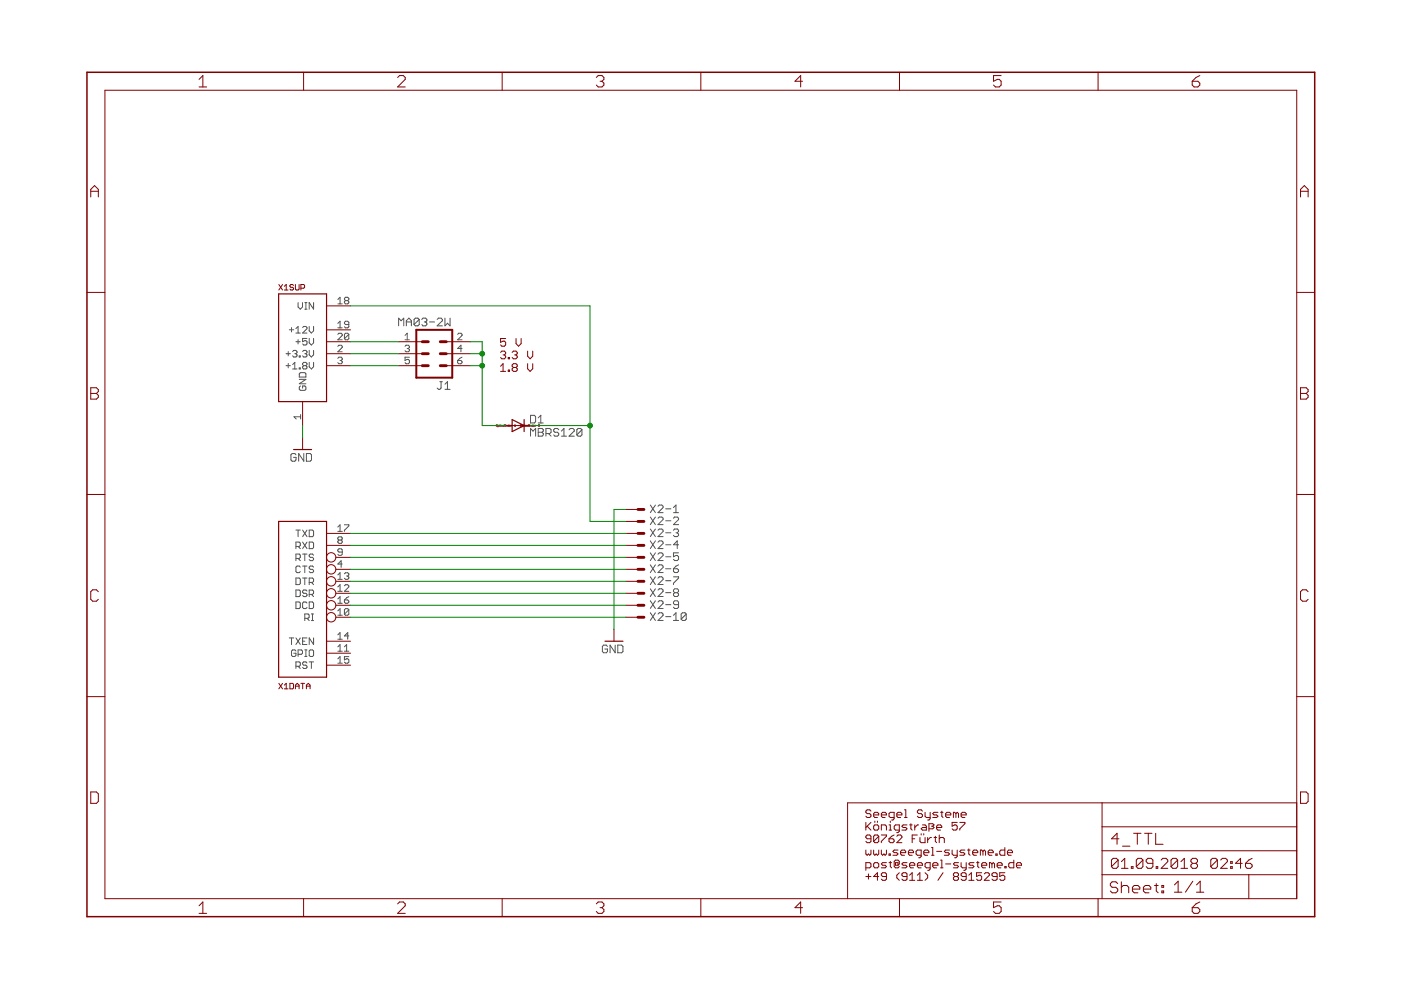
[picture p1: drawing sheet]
<svg xmlns="http://www.w3.org/2000/svg" width="297mm" height="210mm" viewBox="0 0 297 210" stroke-linecap="round" stroke-linejoin="round" font-family="sans-serif">
<g fill="none" stroke="#800080" stroke-width=".21">
<path d="M105.5 90.1h-.3l.3 .2-.1 .1h-.2M105.6 90.4h.2v-.2h-.2v.4M106 90.4h.1M106 90.2v.2M106 90h.1M106.5 90.2h-.3l.1 .2h.2M106.6 90.3h.2v-.1h-.2l.2 .2M107 90l.2 .1-.1 .3h-.1zM107.3 90.2v.2M107.5 90.2l-.2 .1M107.9 90v.4h-.2v-.2h.2M108 90.3h.3l-.1-.1h-.2l.2 .2"/>
<path d="M108.4 90.2v.2M108.6 90.2l-.2 .1M109.1 90.4h.2M109.1 90.2l.1-.2v.4M110.6 90.1h-.3l.3 .2-.1 .1h-.2M110.7 90.4h.1l.1-.2h-.2v.4M111 90.4h.2M111 90.2l.1 .2M111.1 90h.1M111.5 90.2h-.2l.1 .2h.1M111.7 90.3h.2l-.1-.1h-.1l.1 .2M112.1 90l.2 .1-.1 .3h-.2z"/>
<path d="M112.4 90.2v.2M112.6 90.2l-.2 .1M113 90v.4h-.2l-.1-.2h.3M113.1 90.3h.2v-.1h-.2l.2 .2M113.5 90.2v.2M113.7 90.2l-.2 .1M114.2 90.1h.2l-.2 .3h.2"/>
</g>
<g fill="none" stroke="#505050" stroke-width=".21">
<path d="M60.6 77.5h1M60.6 75h1M61.1 74.5v1M61.1 77.1v.9M61.3 69.9h1M61.8 69.4v1M62 77.3l.5-.5v1.4M62 78.2h1M62 74.5l.3-.2h.4l.3 .2-.3 .5M62.5 75h.2M62.7 69.7l.5-.5v1.4M62.7 75l.3 .2-.3 .5h-.4l-.3-.2"/>
<path d="M62.7 72.5h1M62.7 70.6h1M63.2 64.2v.9l.5 .5 .4-.5v-.9M63.2 72v.9M63.4 75.5h.3v.2h-.3zM63.4 78h.3v.2h-.3zM63.7 79h.9l.3 .2v.7h-1.4v-.7zM64.2 69.4l.2-.2h.5l.2 .2v.3l-.9 .9h.9M64.2 74.5l.2-.2h.5l.2 .2-.2 .5M64.4 77.5l-.2-.2 .2-.5h.5l.2 .3-.2 .4M64.4 77.5l-.2 .3 .2 .4h.5l.2-.2-.2-.5M64.4 77.5h.5"/>
<path d="M64.6 75h.3M64.6 65.6h.5M64.6 64.2h.5M64.9 75l.2 .2-.2 .5h-.5l-.2-.2M64.9 64.2v1.4M65.1 71.8h-.9v.7l.4-.3 .5 .3v.4l-.2 .3h-.5l-.2-.3M65.6 69.2v.9l.4 .5 .5-.5v-.9M65.6 71.8v.9l.4 .5 .5-.5v-.9M65.6 74.3v.9l.4 .5 .5-.5v-.9M65.6 76.8v1l.4 .4 .5-.4v-1M66.5 64.2v1.4l-.9-1.4v1.4M71.6 70.9l.3-.2h.4l.3 .2v.2l-1 1h1"/>
<path d="M71.6 73.4l.3-.2h.4l.3 .2v.3l-1 .9h1M71.6 76l.3-.3h.4l.3 .3-.3 .4M71.6 63.5l.5-.5v1.4M71.6 68.6l.5-.5v1.4M71.6 69.5h1M71.6 64.4h1M72.1 76.4h.2M72.3 76.4l.3 .3-.3 .4h-.4l-.3-.2M73.3 63.7l-.3-.2 .3-.5h.4l.3 .3-.3 .4M73.3 63.7l-.3 .3 .3 .4h.4l.3-.2-.3-.5M73.3 63.7h.4M74 70.9v.9l-.3 .3h-.4l-.3-.3"/>
<path d="M74 70.9l-.3-.2h-.4l-.3 .2v.9M74 68.8h-.7l-.3-.2 .3-.5h.4l.3 .2v1l-.3 .2h-.4l-.3-.2M74 70.9l-1 .9M84.5 69.1v-1.6l.5 .5 .6-.5v1.6M85.9 73.4l.2-.2h.5l.2 .2-.2 .5M85.9 71.1l.4-.4v1.4M85.9 72.1h.9M86.1 69.1v-1.1l.6-.5 .5 .5v1.1M86.1 68.3h1.1M86.3 73.9h.3M86.6 73.9l.2 .2-.2 .5h-.5l-.2-.2M86.8 75.7h-.9v.7l.4-.2 .5 .2v.5l-.2 .2h-.5l-.2-.2"/>
<path d="M88.9 67.7l-.3-.2h-.5l-.3 .2v1.1M88.9 67.7v1.1l-.3 .3h-.5l-.3-.3M88.9 67.7l-1.1 1.1M89.4 67.7l.3-.2h.5l.3 .2v.3l-.3 .3M90 68.3h.2M90.2 68.3l.3 .2v.3l-.3 .3h-.5l-.3-.3M91.1 68.3h1M92.7 67.7l.3-.2h.5l.3 .2v.3l-1.1 1.1h1.1M94.3 67.5v1.6l.6-.6 .5 .6v-1.6M97 70.9l.3-.2h.4l.3 .2v.2l-1 1h1M97 76.4h.7l.3 .5-.3 .2h-.4l-.3-.2zM98 73.9h-1l.7-.7v1.4"/>
<path d="M98 75.7l-1 .7M62.8 96.4l-.3-.2h-.5l-.3 .2v1.1l.3 .3h.5l.3-.3v-.5h-.6M63.5 80.4h1.4l-1.4 1h1.4M63.7 81.8l-.2 .3v.4l.2 .3h.9l.3-.3v-.4l-.3-.3h-.4v.5M63.7 88.4h-1.4l.5 .4M63.7 87.9v.9M64.4 96.2v1.6l-1.1-1.6v1.6M65 96.2h.8l.2 .2v1.1l-.2 .3h-.8zM93.2 80.9h.6M93.5 80.9v1.4l-.3 .2h-.2l-.3-.2M94.3 82.5h1.1M94.3 81.5l.6-.6v1.6"/>
<path d="M112.5 88.1h.8l.3 .2v1.1l-.3 .3h-.8zM112.5 92.5v-1.7l.5 .6 .6-.6v1.7M114.1 90.8h.8l.3 .3v.3l-.3 .3 .3 .2v.3l-.3 .3h-.8zM114.1 91.7h.8M114.1 89.7h1.1M114.1 88.6l.6-.5v1.6M115.7 91.9h.9l.2-.2v-.6l-.2-.3h-.9v1.7M116.3 91.9l.5 .6M118.5 91.1l-.3-.3h-.5l-.3 .3v.3l.3 .3h.5l.3 .2v.3l-.3 .3h-.5l-.3-.3M119 92.5h1.1M119 91.4l.6-.6v1.7M120.6 91.1l.3-.3h.6l.3 .3v.3l-1.2 1.1h1.2"/>
<path d="M123.4 91.1l-.3-.3h-.5l-.3 .3v1.1M123.4 91.1v1.1l-.3 .3h-.5l-.3-.3M123.4 91.1l-1.1 1.1M62.7 115.9h.7l.3-.3v-.4l-.3-.3h-.7v1.4M62.7 118.4h.7l.3-.2v-.5l-.3-.2h-.7v1.4M62.7 112.4h1M63.2 112.4v1.4M63.2 115.9l.5 .4M63.2 118.4l.5 .5M64.2 112.4l.9 1.4M64.2 114.9l.9 1.4M64.2 117.5h.9"/>
<path d="M64.6 117.5v1.4M65.1 112.4l-.9 1.4M65.1 114.9l-.9 1.4M65.6 112.4h.7l.2 .2v1l-.2 .2h-.7zM65.6 114.9h.7l.2 .3v.9l-.2 .2h-.7zM66.5 117.7l-.2-.2h-.5l-.2 .4 .2 .3h.5l.2 .4-.2 .3h-.5l-.2-.3M71.6 111.7l.5-.4v1.4M71.6 112.7h1M71.9 114.5l-.3-.2 .3-.5h.4l.3 .2-.3 .5M71.9 114.5l-.3 .2 .3 .5h.4l.3-.2-.3-.5M71.9 114.5h.4M72.6 117.1h-.7l-.3-.3 .3-.4h.4l.3 .2v.9l-.3 .3h-.4l-.3-.3"/>
<path d="M72.6 119.6h-1l.7-.7v1.4M73 111.3h1v.2l-1 .9v.3M137.9 107.1l1.1 1.6M137.9 109.6l1.1 1.6M137.9 112.2l1.1 1.6M137.9 114.7l1.1 1.6M137.9 117.2l1.1 1.7M137.9 119.8l1.1 1.6M139 107.1l-1.1 1.6M139 109.6l-1.1 1.6M139 112.2l-1.1 1.6M139 114.7l-1.1 1.6"/>
<path d="M139 117.2l-1.1 1.7M139 119.8l-1.1 1.6M139.5 107.3l.3-.2h.5l.3 .2v.3l-1.1 1.1h1.1M139.5 109.9l.3-.3h.5l.3 .3v.3l-1.1 1h1.1M139.5 112.4l.3-.2h.5l.3 .2v.3l-1.1 1.1h1.1M139.5 115l.3-.3h.5l.3 .3v.2l-1.1 1.1h1.1M139.5 117.5l.3-.3h.5l.3 .3v.3l-1.1 1.1h1.1M141.1 107.9h1.1M141.1 110.4h1.1M141.1 113h1.1M141.1 115.5h1.1M141.1 118h1.1"/>
<path d="M142.8 108.7h1.1M142.8 107.6l.5-.5v1.6M142.8 109.9l.2-.3h.6l.3 .3v.3l-1.1 1h1.1M142.8 112.4l.2-.2h.6l.3 .2v.3l-.3 .3M143.3 113h.3M143.6 113l.3 .2v.3l-.3 .3h-.6l-.2-.3M143.9 117.2h-1.1v.8l.5-.2h.3l.3 .2v.6l-.3 .3h-.6l-.2-.3M143.9 115.5h-1.1l.8-.8v1.6M143.9 119.8l-.6 .2-.5 .6M61.3 135.3h1M61.8 135.3v1.4M62.7 122.6h.7l.3 .2v.9l-.3 .3h-.7z"/>
<path d="M62.7 125.1h.7l.3 .2v1l-.3 .2h-.7zM62.7 127.6h.7l.3 .3v.9l-.3 .2h-.7zM62.7 138l-.2-.2h-.5l-.2 .2v1l.2 .2h.5l.2-.2v-.5h-.4M62.7 135.3l1 1.4M63.2 138.7h.7l.2-.2v-.5l-.2-.2h-.7v1.4M63.7 120.2l-.3-.2h-.4l-.3 .2v1l.3 .2h.4l.3-.2M63.7 135.3l-1 1.4M64.2 120h.9M64.2 122.6h.9M64.2 136h.4M64.6 131.1h.7l.3-.2v-.5l-.3-.2h-.7v1.4M64.6 120v1.4"/>
<path d="M64.6 122.6v1.4M64.6 137.8h.5M64.6 139.2h.5M64.9 137.8v1.4M65.1 125.3l-.2-.2h-.5l-.2 .5 .2 .2h.5l.2 .5-.2 .2h-.5l-.2-.2M65.1 127.9l-.2-.3h-.5l-.2 .3v.9l.2 .2h.5l.2-.2M65.1 135.3h-.9v1.4h.9M65.1 131.1l.5 .5M65.6 127.6h.7l.2 .3v.9l-.2 .2h-.7zM65.6 123.5h.7l.2-.2v-.5l-.2-.2h-.7v1.4M65.6 126h.7l.2-.2v-.5l-.2-.2h-.7v1.4M65.8 137.8h.5l.2 .2v1l-.2 .2h-.5l-.2-.2v-1z"/>
<path d="M66 131.6h.5M66 123.5l.5 .5M66 126l.5 .5M66 130.2h.5M66.3 130.2v1.4M66.5 120.2l-.2-.2h-.5l-.2 .5 .2 .2h.5l.2 .5-.2 .2h-.5l-.2-.2M66.5 135.3v1.4l-.9-1.4v1.4M71.6 121.9l.5-.5v1.4M71.6 124.4l.5-.4v1.4M71.6 127l.5-.5v1.4M71.6 129.5l.5-.4v1.4M71.6 134.6l.5-.5v1.4"/>
<path d="M71.6 137.1l.5-.4v1.4M71.6 139.7l.5-.5v1.4M71.6 122.8h1M71.6 125.4h1M71.6 127.9h1M71.6 130.5h1M71.6 135.5h1M71.6 138.1h1M73 121.7l.3-.3h.4l.3 .3-.3 .4M73 124.2l.3-.2h.4l.3 .2v.2l-1 1h1M73 127.2h.7l.3 .5-.3 .2h-.4l-.3-.2zM73 138.1h1"/>
<path d="M73 137.1l.5-.4v1.4M73.5 122.1h.2M73.7 122.1l.3 .3-.3 .4h-.4l-.3-.2M74 129.3v.9l-.3 .3h-.4l-.3-.3M74 139.2h-1v.7l.5-.2 .5 .2v.5l-.3 .2h-.4l-.3-.2M74 129.3l-.3-.2h-.4l-.3 .2v.9M74 126.5l-1 .7M74 129.3l-1 .9M74 134.8h-1l.7-.7v1.4M128.8 137.1l-.3-.3h-.5l-.3 .3v1l.3 .3h.5l.3-.3v-.5h-.6M130.4 136.8v1.6l-1.1-1.6v1.6M131 136.8h.8l.3 .3v1l-.3 .3h-.8z"/>
<path d="M137.9 122.3l1.1 1.6M137.9 124.8l1.1 1.7M137.9 127.4l1.1 1.6M137.9 129.9l1.1 1.7M139 122.3l-1.1 1.6M139 124.8l-1.1 1.7M139 127.4l-1.1 1.6M139 129.9l-1.1 1.7M139.5 120l.3-.2h.5l.3 .2v.3l-1.1 1.1h1.1M139.5 122.6l.3-.3h.5l.3 .3v.3l-1.1 1h1.1M139.5 125.1l.3-.3h.5l.3 .3v.3l-1.1 1.1h1.1M139.5 127.7l.3-.3h.5l.3 .3v.2l-1.1 1.1h1.1"/>
<path d="M139.5 130.2l.3-.3h.5l.3 .3v.3l-1.1 1.1h1.1M141.1 120.6h1.1M141.1 123.1h1.1M141.1 125.7h1.1M141.1 128.2h1.1M141.1 130.7h1.1M142.8 130.5l.5-.6v1.7M142.8 120.6h.8l.3 .3v.2l-.3 .3h-.6l-.2-.3zM142.8 122.3h1.1v.3l-1.1 1.1v.2M142.8 131.6h1.1M143 125.7l-.2-.3v-.3l.2-.3h.6l.3 .3v.3l-.3 .3M143 125.7l-.2 .2v.3l.2 .3h.6l.3-.3v-.3l-.3-.2"/>
<path d="M143 125.7h.6M143.9 128.2h-.9l-.2-.3v-.2l.2-.3h.6l.3 .3v1l-.3 .3h-.6l-.2-.3M145.5 130.2v1.1l-.3 .3h-.5l-.3-.3M145.5 130.2l-.3-.3h-.5l-.3 .3v1.1M145.5 130.2l-1.1 1.1M62.7 141.3h.7l.3-.3v-.4l-.3-.3h-.7v1.4M63.2 141.3l.5 .4M65.1 140.6l-.2-.3h-.5l-.2 .3 .2 .4h.5l.2 .3-.2 .4h-.5l-.2-.2M65.6 140.3h.9M66 140.3v1.4M71.6 140.6h1"/>
</g>
<g fill="none" stroke="#800000" stroke-width=".21">
<path d="M22.2 19.1h252.7v171.4h-252.7zM42.2 16.8l.8-.8v2.4M42.2 18.4h1.6M64.4 15.3v3.8M84.3 16.4l.4-.4h.8l.4 .4v.4l-1.6 1.6h1.6M106.5 15.3v3.8M126.4 16.4l.4-.4h.8l.4 .4v.4l-.4 .4M127.2 17.2h.4M127.6 17.2l.4 .4v.4l-.4 .4h-.8l-.4-.4M148.6 15.3v3.8M170.2 17.2h-1.6l1.2-1.2v2.4M190.7 15.3v3.8"/>
<path d="M212.3 16h-1.6v1.2l.8-.4h.4l.4 .4v.8l-.4 .4h-.8l-.4-.4M232.8 15.3v3.8M252.8 17.2h1.2l.4 .4v.4l-.4 .4h-.8l-.4-.4zM254.4 16l-.8 .4-.8 .8M19.2 41.8v-1.6l.8-.9 .8 .9v1.6M19.2 40.6h1.6M275.7 40.6h1.6M275.7 41.8v-1.6l.8-.9 .8 .9v1.6M18.4 62h3.8M59.1 60.3l.8 1.2M59.9 60.3l-.8 1.2M60.3 60.7l.4-.4v1.2"/>
<path d="M60.3 61.5h.8M62.2 60.5l-.2-.2h-.3l-.2 .2 .2 .4h.3l.2 .2-.2 .4h-.3l-.2-.2M62.6 60.3v1l.2 .2h.4l.2-.2v-1M63.8 61.1h.6l.2-.2v-.4l-.2-.2h-.6v1.2M69.2 72.5h5.1M69.2 75h5.1M69.2 77.5h5.1M69.2 69.9h5.1M69.2 64.9h5.1M84.5 72.5h5M84.5 75h5M84.5 77.5h5"/>
<path d="M94.6 72.5h5.1M94.6 75h5.1M94.6 77.5h5.1M106.1 74.7l.3-.3h.5l.3 .3v.3l-.3 .2M106.1 77.7l.6-.6v1.6M106.1 78.7h1.1M106.7 75.2h.2M106.9 75.2l.3 .3v.3l-.3 .3h-.5l-.3-.3M107.2 71.8h-1.1v.8l.6-.3h.2l.3 .3v.5l-.3 .3h-.5l-.3-.3M107.8 75.8h.2v.3h-.2zM107.8 78.5h.2v.2h-.2zM108.6 74.7l.3-.3h.5l.3 .3v.3l-.3 .2"/>
<path d="M108.9 77.9l-.3-.2v-.3l.3-.3h.5l.3 .3v.3l-.3 .2M108.9 77.9l-.3 .3v.3l.3 .2h.5l.3-.2v-.3l-.3-.3M108.9 77.9h.5M109.1 75.2h.3M109.4 75.2l.3 .3v.3l-.3 .3h-.5l-.3-.3M109.4 71.8v1.1l.5 .5 .6-.5v-1.1M111.9 74.4v1.1l.5 .6 .5-.6v-1.1M111.9 77.1v1.1l.5 .5 .5-.5v-1.1M274.9 62h3.8M19.2 82.2h1.2l.4 .4v.4l-.4 .4 .4 .4v.4l-.4 .4h-1.2zM19.2 83.4h1.2M64.2 85.2v5"/>
<path d="M64.2 92.8v2.5M107.3 90.2h5.1M275.7 82.2h1.2l.4 .4v.4l-.4 .4 .4 .4v.4l-.4 .4h-1.2zM275.7 83.4h1.2M18.4 104.8h3.8M69.2 113.1h5.1M69.2 115.6h5.1M71.2 118.2h3.1M132.7 108h2.6M132.7 110.6h2.6M132.7 113.1h2.6M132.7 115.6h2.6"/>
<path d="M132.7 118.2h2.6M274.9 104.8h3.8M20.8 125.5l-.4-.4h-.8l-.4 .4v1.6l.4 .4h.8l.4-.4M69.2 136h5.1M69.2 138.5h5.1M71.2 120.7h3.1M71.2 123.3h3.1M71.2 125.8h3.1M71.2 128.3h3.1M71.2 130.9h3.1M130.2 133.4v2.6M132.7 120.7h2.6"/>
<path d="M132.7 123.3h2.6M132.7 125.8h2.6M132.7 128.3h2.6M132.7 130.9h2.6M277.3 125.5l-.4-.4h-.8l-.4 .4v1.6l.4 .4h.8l.4-.4M18.4 147.7h3.8M59.1 144.9l.8 1.1M59.9 144.9l-.8 1.1M60.3 145.3l.4-.4v1.1M60.3 146h.8M61.5 144.9h.5l.2 .2v.8l-.2 .1h-.5zM62.6 146v-.7l.4-.4 .4 .4v.7"/>
<path d="M62.6 145.5h.8M63.8 144.9h.8M64.2 144.9v1.1M65 145.5h.7M65 146v-.7l.4-.4 .3 .4v.7M69.2 141h5.1M274.9 147.7h3.8M19.2 167.9h1.2l.4 .4v1.6l-.4 .4h-1.2zM183.6 174.4v1.6M183.9 175.2l.8 .8M184.7 172l-.3-.3h-.5l-.3 .3v.2l.3 .3h.5l.3 .3v.3l-.3 .2h-.5l-.3-.2M184.7 177.8h-.8l-.3-.2v-.3l.3-.3h.5l.3 .3v1.1l-.3 .3h-.5l-.3-.3"/>
<path d="M184.7 174.4l-1.1 1.1M185.2 172.8h1.1v-.3l-.3-.3h-.5l-.3 .3v.6l.3 .2h.5M185.5 174.9h.5l.3 .3v.5l-.3 .3h-.5l-.3-.3v-.5zM185.5 174.1v.3M186 174.1v.3M186.3 177.3l-.3-.3h-.5l-.3 .3v1.1M186.3 177.3v1.1l-.3 .3h-.5l-.3-.3M186.3 177.3l-1.1 1.1M186.9 172.8h1v-.3l-.2-.3h-.6l-.2 .3v.6l.2 .2h.6M186.9 176v-1.1h.8l.2 .3v.8M186.9 177h1v.3l-1 1.1v.3M188.5 177.8h.8l.3 .3v.3l-.3 .3h-.5l-.3-.3z"/>
<path d="M188.5 176h.5M188.5 174.9h.3v1.1M188.8 174.1v.3M189.6 173.3h-.8l-.3-.2v-.6l.3-.3h.8v1.4l-.3 .3h-.3M189.6 177l-1.1 .8M190.1 172.8h1.1v-.3l-.3-.3h-.5l-.3 .3v.6l.3 .2h.5M190.1 177.3l.3-.3h.5l.3 .3v.3l-1.1 1.1h1.1M190.7 176h-.8l-.3-.3v-.5l.3-.3h.8v1.4l-.3 .2h-.3M191.8 171.7h.2v1.6M191.8 173.3h.5M192.3 174.9h-.8l-.3 .3 .3 .3h.5l.3 .2-.3 .3h-.8M192.8 174.9h.6"/>
<path d="M193.1 174.6v1.1l.3 .3M193.4 177.8h.6M194 174.9v1.1M194.5 177h-1.1v1.7M194.8 174.9h-.3l-.5 .6M195.1 177.6v.8l.2 .3h.8v-1.1M195.3 176.8v.2M195.6 172l-.3-.3h-.5l-.3 .3v.2l.3 .3h.5l.3 .3v.3l-.3 .2h-.5l-.3-.2M195.6 174.9h.5l.3 .3v.8h-.8l-.3-.3 .3-.2h.8M195.9 176.8v.2M196.1 172.2v.9l.3 .2h.8M196.7 177.6v1.1"/>
<path d="M197.2 172.2v1.4l-.2 .3h-.3M197.5 175.2h.3M197.5 177.6h-.3l-.5 .5M197.5 179.7h.3v1.6M197.8 175.2l.2-.3-.2-.3h-.8v1.7M197.8 175.2l.2 .3-.2 .2h-.8M198 177.6h.6M198.3 177.3v1.1l.3 .3M198.6 175.5h1.1v-.3l-.3-.3h-.5l-.3 .3v.5l.3 .3h.5M198.9 172.2h-.9l-.2 .3 .2 .3h.6l.3 .3-.3 .2h-.8M199.1 177.8l.3-.2h.5l.3 .2v.9M199.1 177v1.7"/>
<path d="M199.4 172.2h.5M199.7 172v1.1l.2 .2M200.5 172.8h1.1v-.3l-.3-.3h-.5l-.3 .3v.6l.3 .2h.5M202.7 172.5l-.3-.3h-.3v1.1M202.7 172.5v.8M202.7 172.5l.2-.3 .3 .3v.8M202.9 174.4h-1v.8l.5-.3h.3l.2 .3v.5l-.2 .3h-.6l-.2-.3M203.5 174.4h1.1v.2l-1.1 1.1v.3M203.8 172.8h1.1v-.3l-.3-.3h-.6l-.2 .3v.6l.2 .2h.6M205.4 180v1.1l.3 .2M213 179.7v1.6h-.8l-.2-.2v-.6l.2-.3h.8M233.7 170.2v20.3"/>
<path d="M233.7 175.3h41.2M237.2 177.8h-1.5l1.1-1.1v2.3M238 179.4h1.6M240.3 176.7h1.6M241.1 176.7v2.3M242.7 176.7h1.5M243.5 176.7v2.3M245 176.7v2.3h1.6M274.9 170.2h-95.2v20.3M275.7 167.9h1.2l.4 .4v1.6l-.4 .4h-1.2zM42.2 192l.8-.8v2.5M42.2 193.7h1.6"/>
<path d="M64.4 190.5v3.9M84.3 191.6l.4-.4h.8l.4 .4v.4l-1.6 1.7h1.6M106.5 190.5v3.9M126.4 191.6l.4-.4h.8l.4 .4v.4l-.4 .4M127.2 192.4h.4M127.6 192.4l.4 .4v.5l-.4 .4h-.8l-.4-.4M148.6 190.5v3.9M170.2 192.4h-1.6l1.2-1.2v2.5M183.6 180.2v.9l.3 .2 .2-.2 .3 .2 .3-.2v-.9M183.6 184h.8l.3-.3v-.5l-.3-.3h-.8v1.6M183.6 185.8h1.1M184.1 185.3v1.1"/>
<path d="M185.2 180.2v.9l.3 .2 .3-.2 .2 .2 .3-.2v-.9M185.5 182.9h.5l.3 .3v.5l-.3 .3h-.5l-.3-.3v-.5zM186.3 185.8h-1.1l.8-.8v1.6M186.9 180.2v.9l.2 .2 .3-.2 .3 .2 .2-.2v-.9M187.9 185.8h-.8l-.2-.2v-.3l.2-.3h.6l.2 .3v1.1l-.2 .2h-.6l-.2-.2M187.9 182.9h-.8l-.2 .3 .2 .3h.6l.2 .2-.2 .3h-.8M188.5 181.1h.3v.2h-.3zM188.5 182.9h.5M188.8 182.6v1.1l.2 .3M189.9 182.9h.5v.6h-.5zM190.4 183.5l.3-.3v-.6l-.3-.2h-.5l-.3 .2v1.1l.3 .3h.5l.3-.3M190.4 180.2h-.8l-.3 .3 .3 .3h.5l.3 .3-.3 .2h-.8"/>
<path d="M190.7 185l-.6 .6v.5l.6 .5M190.7 190.5v3.9M190.9 180.8h1.1v-.3l-.2-.3h-.6l-.3 .3v.6l.3 .2h.6M192.3 185.8h-.8l-.3-.2v-.3l.3-.3h.5l.3 .3v1.1l-.3 .2h-.5l-.3-.2M192.3 182.9h-.8l-.3 .3 .3 .3h.5l.3 .2-.3 .3h-.8M192.6 180.8h1.1v-.3l-.3-.3h-.6l-.2 .3v.6l.2 .2h.6M192.8 183.5h1.2v-.3l-.3-.3h-.6l-.3 .3v.5l.3 .3h.6M192.8 185.6l.6-.6v1.6M192.8 186.6h1.2M194.5 183.5h1.1v-.3l-.3-.3h-.5l-.3 .3v.5l.3 .3h.5M194.5 186.6h1.1M194.5 185.6l.5-.6v1.6"/>
<path d="M195.3 181.3h-.8l-.3-.2v-.6l.3-.3h.8v1.4l-.3 .3h-.2M195.9 180.8h1v-.3l-.2-.3h-.6l-.2 .3v.6l.2 .2h.6M196.1 185l.6 .6v.5l-.6 .5M197.2 184h-.8l-.3-.3v-.5l.3-.3h.8v1.4l-.2 .2h-.3M197.5 181.3h.5M197.8 183.5h1.1v-.3l-.3-.3h-.6l-.2 .3v.5l.2 .3h.6M198.6 180.5h1.1M199.4 182.4h.3v1.6M199.4 184h.5M199.9 185l-1 1.6M200.5 183.2h1.1M201.3 180.2h-.8l-.3 .3 .3 .3h.5l.3 .3-.3 .2h-.8"/>
<path d="M201.9 180.2v.9l.2 .2h.8M202.4 185.8l-.3-.2v-.3l.3-.3h.5l.3 .3v.3l-.3 .2M202.4 185.8l-.3 .3v.3l.3 .2h.5l.3-.2v-.3l-.3-.3M202.4 185.8h.5M202.9 180.2v1.4l-.2 .3h-.3M203.2 182.9h-.8l-.3 .3 .3 .3h.5l.3 .2-.3 .3h-.8M203.8 182.9v.8l.2 .3h.9M204.6 180.2h-.8l-.3 .3 .3 .3h.5l.3 .3-.3 .2h-.8M204.9 185.8h-.9l-.2-.2v-.3l.2-.3h.6l.3 .3v1.1l-.3 .2h-.6l-.2-.2M204.9 182.9v1.4l-.3 .2h-.3M205.1 180.2h.6M205.4 186.6h1.1"/>
<path d="M205.4 185.6l.6-.6v1.6M206.2 180.8h1.1v-.3l-.3-.3h-.5l-.3 .3v.6l.3 .2h.5M206.5 182.9h-.8l-.3 .3 .3 .3h.5l.3 .2-.3 .3h-.8M207.1 182.9h.5M207.3 182.6v1.1l.3 .3M208.1 185h-1v.8l.5-.2h.3l.2 .2v.6l-.2 .2h-.6l-.2-.2M208.1 183.5h1.1v-.3l-.2-.3h-.6l-.3 .3v.5l.3 .3h.6M208.4 180.5l-.3-.3h-.2v1.1M208.4 180.5v.8M208.4 180.5l.3-.3 .3 .3v.8M208.7 185.3l.3-.3h.5l.3 .3v.3l-1.1 1h1.1M209.5 180.8h1.1v-.3l-.3-.3h-.5l-.3 .3v.6l.3 .2h.5"/>
<path d="M210.3 183.2l-.3-.3h-.2v1.1M210.3 183.2v.8M210.3 183.2l.3-.3 .3 .3v.8M211.1 181.1h.3v.2h-.3zM211.4 183.5h1.1v-.3l-.3-.3h-.5l-.3 .3v.5l.3 .3h.5M211.4 185.8h-.8l-.3-.2v-.3l.3-.3h.5l.3 .3v1.1l-.3 .2h-.5l-.3-.2M212.3 191.2h-1.6v1.2l.8-.4h.4l.4 .4v.9l-.4 .4h-.8l-.4-.4M213 183.7h.3v.3h-.3zM213 185h-1v.8l.5-.2h.3l.2 .2v.6l-.2 .2h-.6l-.2-.2M213.6 180.8h1.1v-.3l-.3-.3h-.5l-.3 .3v.6l.3 .2h.5M214.9 182.4v1.6h-.8l-.2-.3v-.5l.2-.3h.8M215.5 183.5h1.1v-.3l-.3-.3h-.5l-.3 .3v.5l.3 .3h.5"/>
<path d="M232.8 190.5v3.9M233.7 185.5h41.2M233.7 180.4h41.2M237 187.3l-.4-.3h-.8l-.4 .3v.4l.4 .4h.8l.4 .4v.4l-.4 .4h-.8l-.4-.4M237.1 182.4l-.4-.4h-.7l-.4 .4v1.3M237.1 182.4v1.3l-.4 .4h-.7l-.4-.4M237.1 182.4l-1.5 1.3M237.7 187v2.3M237.7 188.1l.4-.4h.8l.4 .4v1.2M237.8 184.1h1.4M237.8 182.7l.7-.7v2.1M239.9 183.7h.3v.4h-.3z"/>
<path d="M240.1 188.5h1.6v-.4l-.4-.4h-.8l-.4 .4v.8l.4 .4h.8M242.3 182.4l-.3-.4h-.7l-.4 .4v1.3M242.3 182.4v1.3l-.3 .4h-.7l-.4-.4M242.3 182.4l-1.4 1.3M242.4 188.5h1.6v-.4l-.4-.4h-.8l-.4 .4v.8l.4 .4h.8M244.4 183h-1l-.4-.3v-.3l.4-.4h.7l.3 .4v1.3l-.3 .4h-.7l-.4-.4M244.8 187.7h.8M245.1 183.7h.4v.4h-.4zM245.2 187.3v1.6l.4 .4M246.2 182.4l.3-.4h.7l.4 .4v.3l-1.4 1.4h1.4M246.3 187.7h.4v.4h-.4zM246.3 188.9h.4v.4h-.4z"/>
<path d="M249 187.6l.8-.8v2.4M249 189.2h1.6M249.7 182.4l-.4-.4h-.7l-.3 .4v1.3M249.7 182.4v1.3l-.4 .4h-.7l-.3-.4M249.7 182.4l-1.4 1.3M250.4 184.1h1.4M250.4 182.7l.7-.7v2.1M252.8 192.4h1.2l.4 .4v.5l-.4 .4h-.8l-.4-.4zM252.8 183l-.3-.3v-.3l.3-.4h.8l.3 .4v.3l-.3 .3M252.8 183l-.3 .4v.3l.3 .4h.8l.3-.4v-.3l-.3-.4M252.8 183h.8M252.9 186.8l-1.6 2.4"/>
<path d="M253.7 189.2h1.5M253.7 187.6l.8-.8v2.4M254.4 191.2l-.8 .4-.8 .8M258.1 182.4l-.3-.4h-.8l-.3 .4v1.3M258.1 182.4v1.3l-.3 .4h-.8l-.3-.4M258.1 182.4l-1.4 1.3M258.8 182.4l.4-.4h.7l.3 .4v.3l-1.4 1.4h1.4M260.9 183.7h.4v.4h-.4zM260.9 182.7h.4v.3h-.4zM263.4 183h-1.4l1-1v2.1M264.1 183h1l.4 .4v.3l-.4 .4h-.7l-.3-.4zM264.8 185.5v5"/>
<path d="M265.5 182l-.7 .4-.7 .6"/>
<circle cx="70.2" cy="118.2" r=".99"/>
<circle cx="70.2" cy="123.3" r=".99"/>
<circle cx="70.2" cy="125.8" r=".99"/>
<circle cx="70.2" cy="120.7" r=".99"/>
<circle cx="70.2" cy="128.3" r=".99"/>
<circle cx="70.2" cy="130.9" r=".99"/>
</g>
<path d="M18.4 15.3h260.3v179.1h-260.3z" fill="none" stroke="#800000" stroke-width=".32"/>
<g fill="none" stroke="#800000" stroke-width=".61">
<path d="M89.5 77.5h1.3M89.5 75h1.3M89.5 72.5h1.3M93.3 77.5h1.3M93.3 75h1.3M93.3 72.5h1.3M135.3 108h1.2M135.3 110.6h1.2M135.3 113.1h1.2M135.3 115.6h1.2M135.3 118.2h1.2M135.3 120.7h1.2"/>
<path d="M135.3 123.3h1.2M135.3 125.8h1.2M135.3 128.3h1.2M135.3 130.9h1.2"/>
</g>
<path d="M59.1 62.3h10.1v22.9h-10.1zM62.3 95.3h3.8M108.6 89l2.5 1.2-2.5 1.3zM111.1 89v2.5M59.1 110.6h10.1v33h-10.1zM128.3 136h3.8" fill="none" stroke="#800000" stroke-width=".25"/>
<path d="M88.3 69.9h7.6v10.2h-7.6z" fill="none" stroke="#800000" stroke-width=".42"/>
<g fill="none" stroke="#008000" stroke-width=".21">
<path d="M74.3 72.5h10.2M74.3 75h10.2M74.3 77.5h10.2M74.3 64.9h50.8v45.7h7.6M99.7 72.5h2.5v17.7h5.1M99.7 75h2.5M99.7 77.5h2.5M64.2 90.2v2.6M112.4 90.2h12.7M74.3 113.1h58.4M74.3 115.6h58.4M74.3 118.2h58.4"/>
<path d="M132.7 108h-2.5v25.4M74.3 120.7h58.4M74.3 123.3h58.4M74.3 125.8h58.4M74.3 128.3h58.4M74.3 130.9h58.4"/>
</g>
<g fill="#008000" stroke="#008000" stroke-width=".21">
<circle cx="102.2" cy="75" r=".51"/>
<circle cx="102.2" cy="77.5" r=".51"/>
<circle cx="125.1" cy="90.2" r=".51"/>
</g>
</svg>
